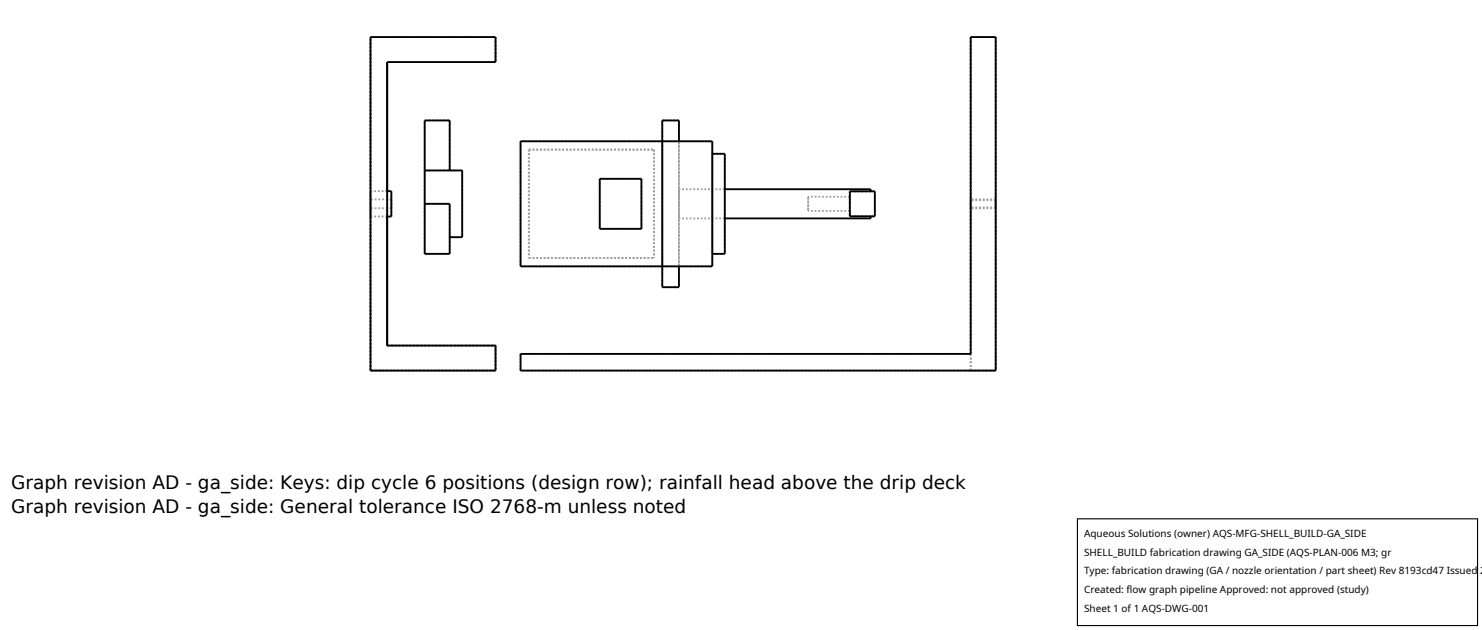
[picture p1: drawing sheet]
<svg xmlns="http://www.w3.org/2000/svg" width="212mm" height="90mm" viewBox="0 0 212 90" stroke-linecap="round" stroke-linejoin="round" font-family="sans-serif">
<defs><g id="words">
<g font-size="2.6">
<text x="1.6" y="69.8">Graph revision AD - ga_side: Keys: dip cycle 6 positions (design row); rainfall head above the drip deck</text>
<text x="1.6" y="73.3">Graph revision AD - ga_side: General tolerance ISO 2768-m unless noted</text>
</g>
<g font-size="1.4">
<text x="154.8" y="76.6">Aqueous Solutions (owner) AQS-MFG-SHELL_BUILD-GA_SIDE</text>
<text x="154.8" y="79.3">SHELL_BUILD fabrication drawing GA_SIDE (AQS-PLAN-006 M3; gr</text>
<text x="154.8" y="82">Type: fabrication drawing (GA / nozzle orientation / part sheet) Rev 8193cd47 Issued 2</text>
<text x="154.8" y="84.7">Created: flow graph pipeline Approved: not approved (study)</text>
<text x="154.8" y="87.4">Sheet 1 of 1 AQS-DWG-001</text>
</g>
</g></defs>
<g fill="none" stroke="#a0a0a0" stroke-width=".26" stroke-dasharray=".3 .3" stroke-linecap="butt">
<path d="M52.9 5.3h17.9M55.3 8.9v40.4M55.3 8.9h15.5M60.7 17.2h3.5M64.2 17.2v7.1M70.8 5.3v3.6M94.6 17.2h2.4M94.6 17.2v23.8M97 17.2v23.8M138.6 5.3h3.6M138.6 5.3v45.2M142.2 5.3v47.6"/>
<path d="M52.9 29.1v1.8M52.9 30.9v-3.6M52.9 27.3v1.8M52.9 29.1v.6M52.9 29.7v-1.2M52.9 28.5v.6M55.3 27.3v3.6M55.3 27.3h-2.4M55.3 30.9h-2.4M55.9 30.9v-3.6M55.9 29.1v.6M55.9 29.7v-1.2"/>
<path d="M55.9 28.5v.6M55.9 28.5h-3M55.9 29.7h-3M60.7 36.2v-19M60.7 36.2h3.5M60.7 24.3h3.5M60.7 29.1h3.5M64.2 24.3h1.8M64.2 33.9v2.3M64.2 33.9h1.8M64.2 33.9v-4.8M66 24.3v9.6"/>
<path d="M74.3 20.2h20.3M74.3 38h20.3M74.3 20.2v17.8M75.5 21.4h17.9M75.5 36.8h17.9M75.5 21.4v15.4M85.7 25.5h5.9M85.7 32.7h5.9M85.7 25.5v7.2M91.6 25.5v7.2M93.4 21.4v15.4M94.6 20.2v17.8"/>
<path d="M94.6 20.2h2.4M94.6 38h2.4M97 20.2v17.8M97 29.1v-2.1M97 27v4.2M97 31.2v-2.1M97 38h4.7M97 20.2h4.7M101.7 20.2v17.8M101.7 22v14.2M101.7 22h1.8M101.7 36.2h1.8"/>
<path d="M103.5 22v14.2M103.5 27h-6.5M103.5 31.2h-6.5M115.4 28.1v2M115.4 30.1v-2M121.4 29.1v-1.8M121.4 27.3v.8M121.4 28.1h-6M121.4 30.1h-6M121.4 30.1v.8M121.4 30.9v-1.8M121.4 27.3h3.5"/>
<path d="M121.4 30.1v-2M121.4 27.3v3.6M121.4 30.9h3.5M124.4 27.3h-3M124.4 27.3v-.3M124.4 30.9h-3M124.4 31.2v-.3M124.9 27.3v3.6M138.6 29.1v.6M138.6 29.7v-1.2M138.6 28.5v.6M138.6 29.1v.5"/>
<path d="M138.6 29.6v-1M138.6 28.6v.5M142.2 29.1v.6M142.2 29.7v-1.2M142.2 28.5v.6M142.2 29.1v.5M142.2 29.6v-1M142.2 28.6v.5M142.2 28.5h-3.6M142.2 29.7h-3.6M142.2 28.6h-3.6M142.2 29.6h-3.6"/>
<path d="M52.9 52.9v-47.6M52.9 52.9h17.9M55.3 49.3h15.5M70.8 52.9h-17.9M70.8 49.3v3.6M74.3 50.5h64.3M74.3 50.5v2.4M94.6 41h2.4M138.6 52.9h3.6M138.6 50.5v2.4M142.2 52.9h-67.9"/>
</g>
<path d="M52.9 5.3h17.9v3.6h-15.5v40.4h15.5v3.6h-17.9zM55.3 27.3h.6v3.6h-.6M60.7 24.3h5.3v9.6h-1.8M64.2 24.3v-7.1h-3.5v19h3.5v-7.1h-3.5M74.3 20.2h27.4v17.8h-27.4zM85.7 25.5h5.9v7.2h-5.9zM97 20.2v-3h-2.4v23.8h2.4v-3M101.7 22h1.8v14.2h-1.8M103.5 27h20.9v.3M121.4 27.3h3.5v3.6h-3.5zM124.4 30.9v.3h-20.9M74.3 50.5h64.3v-45.2h3.6v47.6h-67.9z" fill="none" stroke="#000" stroke-width=".26"/>
<path d="M153.9 74.1h57.1v15.2h-57.1z" fill="#fff" stroke="#000" stroke-width=".16"/>
<use href="#words"/>
</svg>
